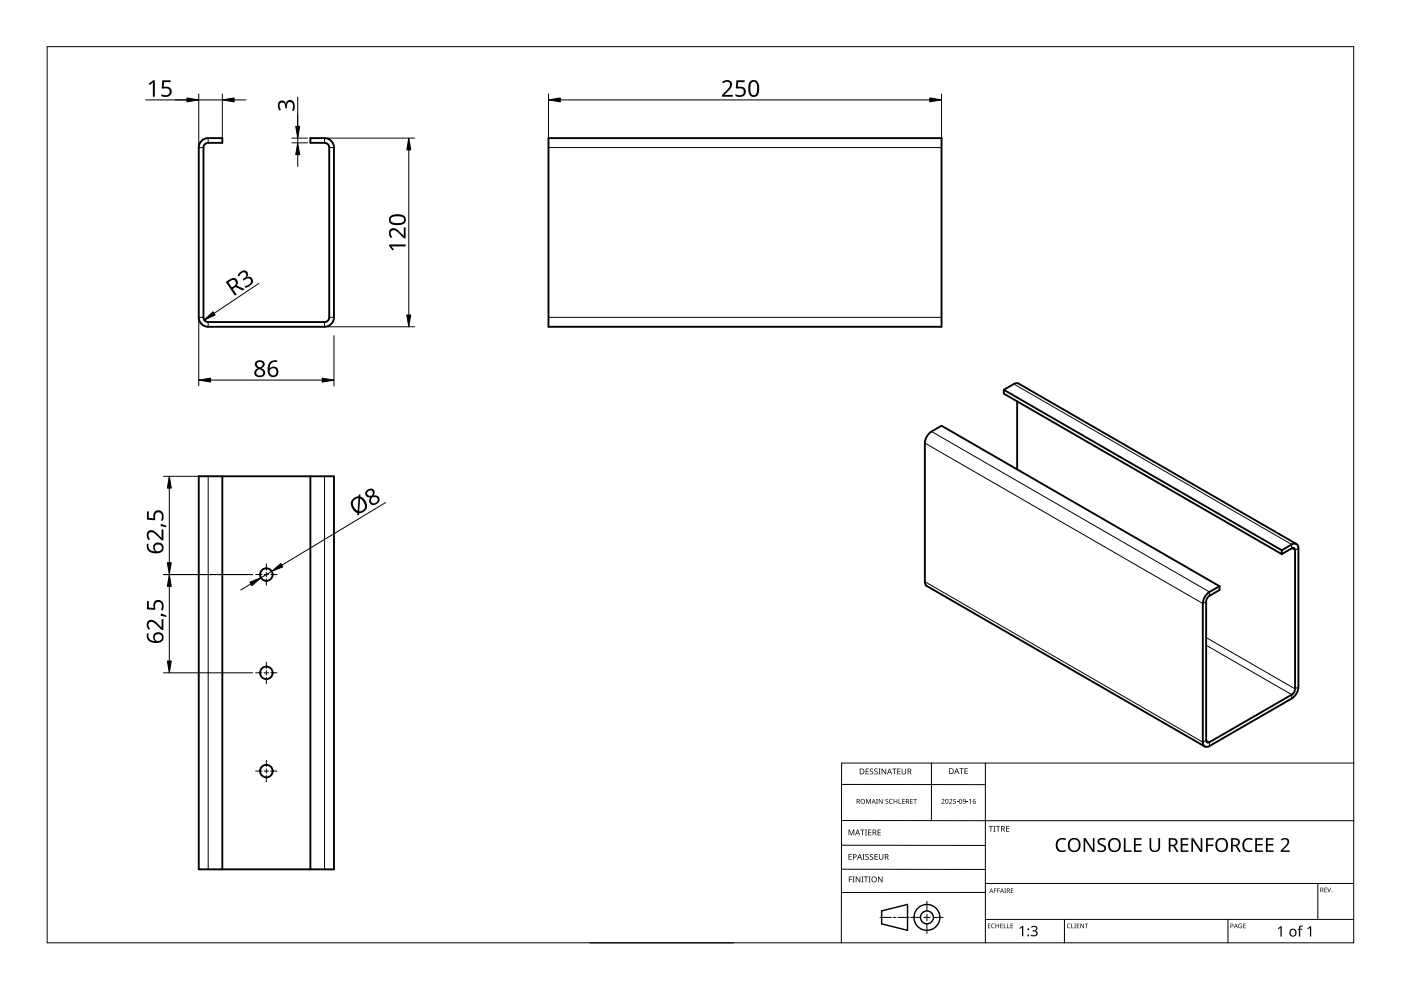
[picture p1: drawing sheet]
<svg xmlns="http://www.w3.org/2000/svg" width="297mm" height="210mm" viewBox="0 0 297 210" stroke-linecap="round" stroke-linejoin="round" font-family="sans-serif">
<g fill="none" stroke="#000" stroke-width=".4">
<path d="M42.7 29.9l.9-.5 .5-.1h3v1h-3a1 1 0 0 0-1 1v36a1 1 0 0 0 1 1h24.7a1 1 0 0 0 1-1v-36a1 1 0 0 0-1-1h-3v-1h3a2 2 0 0 1 2 2v36a2 2 0 0 1-2 2h-24.7a2 2 0 0 1-2-2v-36l.1-.5zM116.3 29.3h83.3v40h-83.3zM212.8 82.6l2.4-1.3h.7l59 34M212.8 82.6l59 34.1M212.8 82.6v.9l59 34M215.7 85.1v14.4M42.1 101h28.7v83.3h-28.7zM47.1 101v83.3M65.8 101v83.3M271.8 117.5l2.3-1.3h.3l.2 .3-.1 30-.6 .8-17.8 10.2-.3-.2-.1-.4v-29.3l.2-.7 .4-.4 2.3-1.4v-.8M271.8 116.7l2.1-1.3a.86 .86 0 0 1 1-.1 .86 .86 0 0 1 .4 1v29.4a3.1 3.1 0 0 1-1.4 2.4l-17.5 10.1a.86 .86 0 0 1-1 .1 .86 .86 0 0 1-.4-.9v-29.4a3.1 3.1 0 0 1 1.4-2.5l2.2-1.2M271.8 116.7v.8"/>
<path d="M258.6 124.3l-59-34-2.1 1.2a3.1 3.1 0 0 0-1.4 2.4v29.4l.2 .8 59.1 34.2"/>
<circle cx="56.5" cy="121.8" r="1.33"/>
<circle cx="56.5" cy="142.7" r="1.33"/>
<circle cx="56.5" cy="163.5" r="1.33"/>
</g>
<g fill="none" stroke="#000" stroke-width=".21">
<path d="M42.1 31.3h1M44.1 29.3v1M68.8 29.3v1M69.8 31.3h1M116.3 31.3h83.3M42.1 67.3h1M44.1 68.3v1M68.8 68.3v1M69.8 67.3h1M116.3 67.3h83.3M196.1 93.9l58.9 34.1 .7-.4M197.5 91.5l58.9 34v.8"/>
<path d="M214.9 81.4l59 34v.9l.7 .4 .7-.4M44.1 101v83.3M68.8 101v83.3M196.1 123.3l58.9 34.1 .7-.5 .7 .5v.8M255.7 136.8l18.2 10.5v.8M255.7 135.2l18.9 10.9 .7-.4"/>
</g>
<path d="M10 9.9h277v190h-277z" fill="none" stroke="#000" stroke-width=".21"/>
<g fill="none" stroke="#000" stroke-width=".21">
<path d="M178.4 179.2l30.5 .1M178.4 166.3l30.5 .1M178.5 174h108.6M197.5 161.8v12.2M208.9 161.8v38.1M287 161.8h-108.6v38.1M125.1 199.9h30.5M178.4 184.3h30.5M186.6 194.5h2.4M189.4 194.5h.5M190.4 194.5h2.4M193.1 194.5h2.1"/>
<path d="M195.8 194.5h1.4M196.5 191.1v2M196.5 193.8v1.4M196.5 195.9v2M197.9 194.5h2.1M208.9 189.2h-30.5M208.9 187.3h78.1M208.9 194.9h78.1M225.7 194.9v5M260.4 194.9v5M279.4 187.3v7.6"/>
</g>
<g fill="none" stroke="#000" stroke-width=".3">
<path d="M186.9 193.1l5.5-1.3v5.5l-5.5-1.4z"/>
<circle cx="196.5" cy="194.5" r="1.37"/>
<circle cx="196.5" cy="194.5" r="2.74"/>
</g>
<g fill="#000">
<path d="M179.9 175.9h.2l.4 1 .4-1h.2v1.2h-.1v-1.1l-.4 1.1h-.2l-.4-1.1 .1 1.1h-.2zM182.4 175.9h.9v.1h-.4v1.1h-.1v-1.1h-.4zM183.4 175.9h.4l-.1 .1v1l.1 .1h-.4l.1-.1v-1zM183.6 169.4h.2l.3 .8 .4-.8h.2v1h-.2v-.9l-.4 .9-.4-.9 .1 .9h-.2zM183.5 163h.7v.1h-.5v.4h.5v.1h-.5v.4h.5v.2h-.7zM184.1 175.9h.6v.1h-.5v.4h.5v.1h-.5v.5h.5v.1h-.6zM184.5 163.1l.4-.2 .2 .1v.1a.25 .25 0 0 0-.4-.1 .25 .25 0 0 0 0 .4 .4 .4 0 0 1 .5 .3 .4 .4 0 0 1-.3 .5 .4 .4 0 0 1-.5-.2h.1a.27 .27 0 0 0 .4 .1 .27 .27 0 0 0-.1-.4l-.3-.3zM185.4 163.1l.4-.2 .3 .1-.1 .1a.25 .25 0 0 0-.4-.1 .25 .25 0 0 0 0 .4 .4 .4 0 0 1 .5 .3 .4 .4 0 0 1-.3 .5 .4 .4 0 0 1-.5-.2h.1a.27 .27 0 0 0 .4 .1 .27 .27 0 0 0 0-.4l-.4-.3zM185.8 169.4h.3l-.1 .1v.8l.1 .1h-.3l.1-.1zM186.2 163h.5l-.2 .1v1l.2 .1h-.5l.2-.1v-1zM186.1 175.9h.6v.1h-.5v.4h.5v.1h-.5v.5h.5v.1h-.6zM186.3 169.4h.2l.5 .8v-.8h.1v1h-.1l-.6-.8v.8h-.1z"/>
<path d="M186.9 163h.2l.6 1v-1h.2v1.2h-.2l-.6-1v1h-.2zM187.8 169.5l.3-.1h.2v.2a.25 .25 0 0 0-.3-.1 .25 .25 0 0 0-.1 .3 .25 .25 0 0 0 .3 .1 .32 .32 0 0 1 0 .5 .32 .32 0 0 1-.5-.1 .25 .25 0 0 0 .4 .1 .25 .25 0 0 0 0-.4l-.3-.2zM188.6 169.5l.4-.1h.3l-.1 .2a.41 .41 0 0 0-.6 .3 .41 .41 0 0 0 .6 .4 .48 .48 0 0 1-.6-.1 .48 .48 0 0 1 0-.7zM189.1 163h1v.1h-.4v1.1h-.2v-1.1h-.4zM189.5 169.4h.1v.4h.5v-.4h.1v1h-.1v-.5h-.5v.5h-.1zM190.5 169.4h.2v.9h.4v.1h-.6zM190.2 163h.7v.1h-.5v.4h.5v.1h-.5v.4h.5v.2h-.7zM191.3 169.4h.5v.1h-.4v.3h.4v.1h-.4v.4h.4v.1h-.5zM191.2 163h.1v.8a.32 .32 0 0 0 .3 .3 .32 .32 0 0 0 .4-.4v-.7h.1v.7a.47 .47 0 0 1-.5 .5 .47 .47 0 0 1-.4-.5zM193 169.4h.5v.1h-.4v.3h.4v.1h-.4v.4h.4v.1h-.5zM193.6 169.4h.8v.1h-.3v.9h-.2v-.9h-.3zM199.6 169.5a.37 .37 0 0 1 .6 0 .37 .37 0 0 1-.2 .6l-.2 .2h.5v.1h-.7l.3-.4a.27 .27 0 0 0 .2-.3 .27 .27 0 0 0-.4-.1z"/>
<path d="M201.2 169.5a.37 .37 0 0 1 .6 0 .37 .37 0 0 1-.2 .6l-.2 .2h.5v.1h-.7l.3-.4a.27 .27 0 0 0 .3-.3 .27 .27 0 0 0-.5-.1zM202.1 169.4h.5v.1h-.4v.3a.34 .34 0 0 1 .5 .2 .34 .34 0 0 1-.2 .4 .34 .34 0 0 1-.4-.1 .29 .29 0 0 0 .4 0 .29 .29 0 0 0 0-.4 .29 .29 0 0 0-.4 0zM202.8 170l.4 .1zM203.4 162.9h.9v.1h-.4v1.1h-.1v-1.1h-.4zM204.9 170l.4 .1zM204.5 162.9h.7v.1h-.5v.4h.4v.1h-.4v.5h.5v.1h-.7zM205.5 169.6l.4-.2v1h-.2v-.9zM209.6 175.1h.9v.2h-.3v1h-.2v-1h-.4zM210.6 175.1h.5l-.2 .1v1l.2 .1h-.5l.2-.1v-1zM211.2 175.1h.9v.2h-.4v1h-.2v-1h-.3zM213.3 175.1h.7v.2h-.5v.3h.5v.2h-.5v.4h.5v.1h-.7zM224.2 178.1a1.63 1.63 0 0 1 1.8-.3l-.1 .4a1.14 1.14 0 0 0-1.4 .1 1.14 1.14 0 0 0-.2 1.4 1.11 1.11 0 0 0 1.6 .5v.3a1.52 1.52 0 0 1-1.9-.5 1.52 1.52 0 0 1 .2-1.9z"/>
<path d="M232.8 178a1.38 1.38 0 0 1 1.6-.2l-.1 .3-.3-.1a.55 .55 0 0 0-.9 .3 .55 .55 0 0 0 .6 .7 .88 .88 0 0 1 .8 1.1 .88 .88 0 0 1-1.3 .6l-.5-.2v-.3h.2a.82 .82 0 0 0 1.2-.3l-.1-.4-.4-.2a.88 .88 0 0 1-.8-1.3zM243.7 177.7h.4v1.9a.76 .76 0 0 0 .7 .7 .76 .76 0 0 0 .8-.7v-1.9h.4v1.9a1.12 1.12 0 0 1-1.2 1.1 1.12 1.12 0 0 1-1.1-1.1zM263.8 178.1a1.63 1.63 0 0 1 1.8-.3l-.1 .4a1.14 1.14 0 0 0-1.4 .1 1.14 1.14 0 0 0-.2 1.4 1.11 1.11 0 0 0 1.6 .5v.3a1.52 1.52 0 0 1-1.9-.5 1.52 1.52 0 0 1 .2-1.9zM180 185.8h.7v.2h-.6v.4h.5v.1h-.5v.6h-.1zM179.9 181.1h.7v.1h-.5v.4h.4v.1h-.4v.5h.5v.1h-.7zM180.8 185.8h.4l-.1 .2v.9l.1 .2h-.4l.1-.2v-.9zM181.4 185.8h.2l.7 1.1v-1.1h.1v1.3h-.2l-.6-1v1h-.2zM182.6 185.8h.5l-.2 .2v.9l.2 .2h-.5l.2-.2v-.9zM182.9 181.1h.4l-.1 .1v1l.1 .1h-.4l.1-.1v-1zM183.2 185.8h.9v.2h-.4v1.1h-.2v-1.1h-.3zM183.5 181.2l.5-.1h.2v.2a.25 .25 0 0 0-.4-.1 .25 .25 0 0 0 0 .4 .4 .4 0 0 1 .4 .3 .4 .4 0 0 1-.2 .4 .4 .4 0 0 1-.5-.2 .27 .27 0 0 0 .5 .1 .27 .27 0 0 0-.1-.4l-.4-.3zM184.2 185.8h.4l-.1 .2v.9l.1 .2h-.4l.1-.2v-.9z"/>
<path d="M184.5 181.2l.4-.1h.2v.2a.25 .25 0 0 0-.4-.1 .25 .25 0 0 0 0 .4 .4 .4 0 0 1 .5 .3 .4 .4 0 0 1-.3 .4 .4 .4 0 0 1-.5-.2h.1a.27 .27 0 0 0 .4 .1 .27 .27 0 0 0-.1-.4l-.3-.3zM185.4 181.1h.7v.1h-.5v.4h.5v.1h-.5v.5h.5v.1h-.7zM186.2 185.8h.1l.7 1.1v-1.1h.1v1.3h-.2l-.6-1v1h-.1zM186.3 181.1h.2v.8a.32 .32 0 0 0 .3 .3 .32 .32 0 0 0 .3-.3v-.8h.2v.8a.47 .47 0 0 1-.5 .4 .47 .47 0 0 1-.5-.4zM209.5 195.8h.5l-.4 .1v.3h.4l-.4 .1v.4l.4 .1h-.5zM210.3 196l.3-.2 .3 .1v.1a.39 .39 0 0 0-.6 .3 .39 .39 0 0 0 .6 .4 .46 .46 0 0 1-.7-.1 .46 .46 0 0 1 .1-.6zM210.7 188.4h.6l-.4 .1v.3h.4l-.4 .1v.4h-.2zM211.4 188.4h.6l-.4 .1v.3h.4l-.4 .1v.4h-.2zM211.1 195.8h.1v.4h.5v-.4h.1v1h-.1v-.5h-.5v.5h-.1zM212.1 195.8h.5l-.4 .1v.3h.4l-.4 .1v.4l.4 .1h-.5zM212.8 195.8h.2v.9l.4 .1h-.6zM212.9 188.4h.4l-.1 .1 .1 .8h-.4l.2-.1z"/>
<path d="M213.6 195.8h.1v.9l.4 .1h-.5zM214.3 195.8h.5l-.4 .1v.3h.4l-.4 .1v.4l.4 .1h-.5zM214.3 188.4h.6l-.5 .1v.3h.4l-.4 .1v.3l.5 .1h-.6zM216.1 196.8l.6-.5h.3v2.2h-.3v-1.9l-.4 .4zM218.6 196.5a.72 .72 0 0 1 .9-.3 .72 .72 0 0 1 .4 .9l-.4 .3a.62 .62 0 0 1 .5 .7 .62 .62 0 0 1-.8 .4l-.6-.1v-.2l.4 .1a.45 .45 0 0 0 .7-.3 .45 .45 0 0 0-.6-.5h-.2v-.2a.46 .46 0 0 0 .6-.1 .46 .46 0 0 0 0-.6l-.8 .1zM226.3 196l.4-.2 .3 .1-.1 .1a.39 .39 0 0 0-.6 .3 .39 .39 0 0 0 .6 .4 .46 .46 0 0 1-.6-.1 .46 .46 0 0 1 0-.6zM227.1 195.8h.2v.9l.4 .1h-.6zM227.8 195.8h.3l-.1 .1 .1 .9h-.3l.1-.1zM228.3 195.8h.5l-.4 .1v.3h.4l-.4 .1v.4l.4 .1h-.5zM229.1 195.8h.1l.5 .8v-.8h.1v1h-.1l-.5-.8v.8h-.1zM230 195.8h.7l-.3 .1v.9h-.1v-.9zM229.7 177.7h.5l1.5 2.4v-2.4h.4v2.9h-.5l-1.5-2.4v2.4h-.4z"/>
<path d="M238.3 177.7h.3v2.6h1.3v.3h-1.6zM240.4 177.7h1.6v.3h-1.2v.9h1.2v.4h-1.2v1h1.2v.3h-1.6zM250.3 177.7h1.7v.3h-1.3v.9h1.2v.4h-1.2v1h1.3v.3h-1.7zM252.6 177.7h.4l1.6 2.4v-2.4h.3v2.9h-.4l-1.6-2.4v2.4h-.3zM255.7 177.7h1.6v.3h-1.2v1.1h1.2v.3h-1.2v1.2h-.4zM262.7 196l.6-.1-.1 .1a.4 .4 0 0 0-.5 .3 .4 .4 0 0 0 .5 .4v-.3l-.2-.1h.3v.5a.53 .53 0 0 1-.7-.1 .53 .53 0 0 1 .1-.7zM263.6 195.8h.5l-.4 .1v.3h.4l-.4 .1v.4l.4 .1h-.5zM266.1 177.7h1.7v.3h-1.3v.9h1.2v.4h-1.2v1h1.3v.3h-1.7zM268.4 177.7h1.6v.3h-1.2v.9h1.2v.4h-1.2v1h1.2v.3h-1.6zM270.9 196.8l.6-.4h.2v2.2h-.2v-1.9l-.4 .3zM271.6 178a.97 .97 0 0 1 1.1-.3 .97 .97 0 0 1 .6 .9l-.2 .6-1.1 1.1h1.5v.3h-2v-.3l1.2-1.2a.67 .67 0 0 0 .1-1 .67 .67 0 0 0-1 .2zM275.5 196.4l.7-.1v.2h-.4l-.1 .2v.2h.4v.2h-.4v1.5h-.3v-1.5h-.3l.3-.2z"/>
<path d="M277.2 196.8l.6-.4h.2v2.2h-.3v-1.9l-.4 .3zM280.8 188.2h.5l-.4 .1v.3h.4l-.4 .1v.4l.4 .1h-.5zM281.4 188.2h.1l.3 .8 .3-.8h.1l-.3 1h-.1z"/>
<path d="M181.6 169.4h.3a.29 .29 0 0 1 .4 .2 .29 .29 0 0 1-.2 .4l.3 .4h-.2l-.2-.4h-.2v.4h-.2zM181.8 169.5v.4h.1a.2 .2 0 0 0 .2-.2 .2 .2 0 0 0-.2-.2z"/>
<path d="M181.8 175.9h.1l.5 1.2h-.2l-.1-.4h-.5l-.2 .4h-.1zM181.8 176l-.2 .6h.4z"/>
<path d="M182.3 163h.4a.61 .61 0 0 1 .6 .6 .61 .61 0 0 1-.7 .6h-.3zM182.4 163.1v.9h.2a.48 .48 0 0 0 .5-.4 .48 .48 0 0 0-.5-.5z"/>
<path d="M182.4 169.9a.51 .51 0 0 1 1 0 .51 .51 0 0 1-1 0zM182.6 169.9a.4 .4 0 0 0 .8 0 .4 .4 0 0 0-.8 0z"/>
<path d="M185 175.9h.3a.35 .35 0 0 1 .5 .2 .35 .35 0 0 1-.3 .5l.4 .5h-.2l-.3-.5h-.2v.5h-.2zM185.2 176v.5h.1a.23 .23 0 0 0 .3-.3 .23 .23 0 0 0-.3-.2z"/>
<path d="M185.2 169.4l.5 1-.3-.3h-.4l-.2 .3zM185.2 169.5l-.1 .5h.3z"/>
<path d="M188.5 163h.2l.4 1.2h-.1l-.2-.4h-.5l-.1 .4h-.2zM188.6 163.1l-.2 .6h.4z"/>
<path d="M192.1 169.4h.3a.29 .29 0 0 1 .3 .2 .29 .29 0 0 1-.2 .4l.3 .4h-.1l-.3-.4h-.2v.4h-.1zM192.2 169.5v.4h.2a.2 .2 0 0 0 .2-.2 .2 .2 0 0 0-.3-.2z"/>
<path d="M192.4 163h.4a.35 .35 0 0 1 .4 .2 .35 .35 0 0 1-.2 .4l.3 .6h-.2l-.3-.5h-.2v.5h-.2zM192.6 163.1v.4h.2a.23 .23 0 0 0 .3-.2 .23 .23 0 0 0-.3-.2z"/>
<path d="M200.5 169.5l.4-.1 .2 .2v.5l-.2 .3h-.3l-.2-.2zM200.6 169.6v.1a.37 .37 0 0 0-.1 .4 .37 .37 0 0 0 .4 .2 .4 .4 0 0 0 .1-.5 .4 .4 0 0 0-.4-.2z"/>
<path d="M201.2 162.9h.4a.61 .61 0 0 1 .6 .6 .61 .61 0 0 1-.6 .6h-.4zM201.4 163v1h.1a.48 .48 0 0 0 .5-.5 .48 .48 0 0 0-.4-.5z"/>
<path d="M202.8 162.9h.1l.5 1.2h-.2l-.1-.4h-.5l-.1 .4h-.2zM202.8 163l-.1 .6h.3z"/>
<path d="M203.5 169.5l.3-.1 .2 .2v.5l-.2 .3h-.3l-.1-.2zM203.5 169.6v.1a.37 .37 0 0 0-.1 .4 .37 .37 0 0 0 .4 .2 .4 .4 0 0 0 .1-.5 .4 .4 0 0 0-.4-.2z"/>
<path d="M204.2 169.5a.49 .49 0 0 1 .6 .4 .49 .49 0 0 1-.4 .5l-.2-.1h.4l.1-.4a.32 .32 0 0 1-.5 .1 .32 .32 0 0 1 0-.5zM204.3 169.7a.22 .22 0 0 0 .4 0 .22 .22 0 0 0-.4 0z"/>
<path d="M206.4 169.5l.4-.1-.3 .2-.1 .3a.35 .35 0 0 1 .5 .2 .35 .35 0 0 1-.4 .4 .35 .35 0 0 1-.3-.4zM206.4 170.1a.22 .22 0 0 0 .4 0 .22 .22 0 0 0-.4 0z"/>
<path d="M212.3 175.1h.3a.35 .35 0 0 1 .4 .3 .35 .35 0 0 1-.2 .4l.3 .5h-.2l-.3-.5h-.2v.5h-.1zM212.4 175.2v.5h.2a.23 .23 0 0 0 .3-.2 .23 .23 0 0 0-.3-.3z"/>
<path d="M226.8 178.1a1.44 1.44 0 0 1 1.8-.2 1.44 1.44 0 0 1 .4 1.9 1.39 1.39 0 0 1-1.8 .8 1.39 1.39 0 0 1-.7-1.9zM227.1 178.2a1.23 1.23 0 0 0 .5 2.1 1.23 1.23 0 0 0 1.1-.9 1.23 1.23 0 0 0-.5-1.3l-.7-.1z"/>
<path d="M235.3 178.1a1.44 1.44 0 0 1 1.9-.2 1.44 1.44 0 0 1 .3 1.9 1.39 1.39 0 0 1-1.8 .8 1.39 1.39 0 0 1-.7-1.9zM235.6 178.2a1.23 1.23 0 0 0 .6 2.1 1.23 1.23 0 0 0 1.1-.9 1.23 1.23 0 0 0-.6-1.3l-.6-.1z"/>
<path d="M247.8 177.7h.8a.84 .84 0 0 1 1 .6 .84 .84 0 0 1-.5 1l.8 1.3h-.5l-.7-1.2h-.5v1.2h-.4zM248.2 178v1.1h.4a.56 .56 0 0 0 .7-.5 .56 .56 0 0 0-.7-.6z"/>
<path d="M258 178.1a1.44 1.44 0 0 1 1.9-.2 1.44 1.44 0 0 1 .4 1.9 1.39 1.39 0 0 1-1.9 .8 1.39 1.39 0 0 1-.7-1.9zM258.4 178.2a1.23 1.23 0 0 0 .5 2.1 1.23 1.23 0 0 0 1.1-.9 1.23 1.23 0 0 0-.6-1.3l-.6-.1z"/>
<path d="M261 177.7h.8a.84 .84 0 0 1 1 .6 .84 .84 0 0 1-.5 1l.8 1.3h-.4l-.7-1.2h-.6v1.2h-.4zM261.4 178v1.1h.4a.56 .56 0 0 0 .7-.5 .56 .56 0 0 0-.7-.6z"/>
<path d="M180.8 181.1h.4a.41 .41 0 0 1 .4 .5 .41 .41 0 0 1-.6 .2v.5h-.2zM181 181.2v.5a.29 .29 0 0 0 .5-.3 .29 .29 0 0 0-.5-.2z"/>
<path d="M182.2 181.1h.1l.5 1.2h-.2l-.1-.4h-.5l-.1 .4h-.2zM182.3 181.2l-.2 .6h.3z"/>
<path d="M184.7 186.5a.61 .61 0 0 1 1.2 0 .61 .61 0 0 1-1.2 0zM184.9 186.5a.45 .45 0 0 0 .9 0 .45 .45 0 0 0-.9 0z"/>
<path d="M187.6 181.1h.3a.35 .35 0 0 1 .5 .2 .35 .35 0 0 1-.3 .4l.4 .6h-.2l-.3-.5h-.3v.5h-.1zM187.7 181.2v.5h.2a.23 .23 0 0 0 .3-.3 .23 .23 0 0 0-.3-.2z"/>
<path d="M210.1 188.4l.5 .9-.2-.3h-.4l-.3 .3zM210.2 188.5l-.2 .4h.3z"/>
<path d="M212.4 188.4l.5 .9-.3-.3h-.3l-.3 .3zM212.4 188.5l-.1 .4h.3z"/>
<path d="M213.5 188.4h.2a.28 .28 0 0 1 .4 .2 .28 .28 0 0 1-.2 .3l.3 .4-.4-.4h-.2v.4h-.1zM213.6 188.5v.3h.1a.19 .19 0 0 0 .3-.2 .19 .19 0 0 0-.3-.1z"/>
<path d="M260.9 195.8h.2a.32 .32 0 0 1 .4 .4 .32 .32 0 0 1-.5 .2v.4h-.1zM261 195.9v.4a.24 .24 0 0 0 .4-.2 .24 .24 0 0 0-.4-.2z"/>
<path d="M262 195.8l.4 1-.2-.3h-.4l-.2 .3zM262 196l-.1 .4h.3z"/>
<path d="M273.6 197.1a.82 .82 0 0 1 1.2 .1 .82 .82 0 0 1-.2 1.2 .82 .82 0 0 1-1.2-.4zM273.8 197.2a.6 .6 0 0 0-.1 .8 .6 .6 0 0 0 .8 .2l.1-.3a.53 .53 0 0 0-.1-.6 .53 .53 0 0 0-.7-.1z"/>
<path d="M279.9 188.2h.3a.28 .28 0 0 1 .3 .2 .28 .28 0 0 1-.1 .3l.2 .5-.3-.4h-.2v.4h-.2zM280.1 188.3v.4h.1a.19 .19 0 0 0 .2-.2 .19 .19 0 0 0-.2-.2z"/>
<circle cx="218" cy="198.3" r=".2"/>
<circle cx="218" cy="197" r=".2"/>
<circle cx="282.4" cy="189.1" r=".09"/>
</g>
<g fill="none" stroke="#000" stroke-width=".21">
<path d="M42.1 19.9v10.8M47.1 19.9v9.8M116.3 19.9v10.8M199.6 19.9v10.8M30.9 21.2h16.2M49.6 21.2h2.5M61.9 30.3h3.3M61.9 29.3h3.3M63.1 20.6v9.7M63.1 32.8v2.5M69.4 29.3h18.5M86.7 31.8v35"/>
<path d="M118.8 21.2h78.3M42.1 67.9v13.9M54.9 60.1l-11.6 7.7M69.4 69.3h18.5M70.8 71.2v10.6M44.6 80.6h23.7M34.6 101h11.9M35.9 103.5v15.8M81.8 106.6l-22 13.2M34.6 121.8h19M35.9 124.3v15.9M53.2 123.8l-2.1 1.3"/>
<path d="M57.6 121.1l-2.3 1.4M34.6 142.7h19"/>
</g>
<g fill="#000" stroke="#000" stroke-width=".21">
<path d="M39.6 20.8l2.5 .4-2.5 .4zM47.1 21.2l2.5-.4v.8zM63.1 30.3l.4 2.5h-.8zM62.7 26.8h.8l-.4 2.5zM86.7 29.3l.4 2.5h-.8zM116.3 21.2l2.5-.4v.8zM197.1 20.8l2.5 .4-2.5 .4zM43.3 67.8l1.9-1.7 .4 .7zM86.3 66.8h.8l-.4 2.5zM42.1 80.6l2.5-.4v.8zM68.3 80.2l2.5 .4-2.5 .4zM35.9 101l.4 2.5h-.8z"/>
<path d="M35.5 119.3h.8l-.4 2.5zM35.9 121.8l.4 2.5h-.8zM53 123.4l2.3-.9-1.9 1.7zM57.6 121.1l1.9-1.6 .5 .7zM35.5 140.2h.8l-.4 2.5z"/>
</g>
<g fill="#000">
<path d="M34.4 17h1.8v.4h-1.4l-.1 1a1.17 1.17 0 0 1 1.7 1 1.17 1.17 0 0 1-1.6 1.1l-.6-.1v-.4a1.03 1.03 0 0 0 1 .2 1.03 1.03 0 0 0 .8-.8 .93 .93 0 0 0-1.5-.6l-.2-.1zM156.1 17h1.8v.4h-1.4l-.1 1a1.17 1.17 0 0 1 1.7 1 1.17 1.17 0 0 1-1.5 1.1l-.7-.1v-.4a1.03 1.03 0 0 0 1.8-.6 .93 .93 0 0 0-1.5-.6l-.2-.1zM31.5 17.8l1-.8h.3v3.5h-.4v-3l-.6 .5zM59.1 21.6a.85 .85 0 0 1 .9-.3 .85 .85 0 0 1 .6 .7 .93 .93 0 0 1 1.1-.8 .93 .93 0 0 1 .8 1l-.2 1.3h-.4a1.24 1.24 0 0 0-.3-1.8 .71 .71 0 0 0-.8 .9v.4h-.3a.81 .81 0 0 0-.1-.9 .81 .81 0 0 0-.8-.3 1.02 1.02 0 0 0 0 1.5l-.3 .2a1.65 1.65 0 0 1-.2-1.9zM153.1 17.4a1.16 1.16 0 0 1 1.3-.4 1.16 1.16 0 0 1 .8 1.1l-.3 .7-1.3 1.3h1.8v.4h-2.3v-.4l1.1-1.1a.98 .98 0 0 0 .2-1.6h-.4l-.7 .3zM50.8 57.8a.92 .92 0 0 1 1.2-.5 .92 .92 0 0 1 .5 1.2l-.2 .3a.94 .94 0 0 1 1.3 .4 .94 .94 0 0 1-.4 1.3l-1.2 .5-.2-.3a1.24 1.24 0 0 0 1.4-1.3 .71 .71 0 0 0-1.3-.1l-.2 .2-.2-.3a.81 .81 0 0 0 .6-.5 .81 .81 0 0 0-.2-.9 1.02 1.02 0 0 0-1.2 .8l-.3-.1zM82.5 51.8h3.5v.4h-3l.5 .7-.3 .2-.7-.9zM82.7 48.7a1.5 1.5 0 0 1 2.2 .6l.7 .7v-1.8h.4v2.3h-.4l-1.1-1.1a.98 .98 0 0 0-1.6-.2l-.1 .4 .4 .7-.3 .2a1.46 1.46 0 0 1-.2-1.8zM31.2 108.4h.3v1.4l1.1 .1a1.17 1.17 0 0 1 .9-1.7 1.17 1.17 0 0 1 1.2 1.6l-.2 .6h-.4a1.03 1.03 0 0 0 .3-1.1 1.03 1.03 0 0 0-.8-.7 .93 .93 0 0 0-.7 1.5l-.1 .2-1.6-.1zM34.1 111.1l1.2 .4v.3l-1.2-.2zM31.4 112.7a1.5 1.5 0 0 1 2.1 .6l.8 .7v-1.7h.3v2.3h-.3l-1.1-1.1a.98 .98 0 0 0-1.7-.3v.5l.3 .6-.3 .2a1.46 1.46 0 0 1-.1-1.8zM31.2 127.4h.3v1.4l1.1 .1a1.17 1.17 0 0 1 .9-1.7 1.17 1.17 0 0 1 1.2 1.6l-.2 .6h-.4a1.03 1.03 0 0 0-.5-1.8 .93 .93 0 0 0-.7 1.5l-.1 .2-1.6-.1z"/>
<path d="M34.1 130.1l1.2 .4v.3l-1.2-.2zM31.4 131.7a1.5 1.5 0 0 1 2.1 .6l.8 .7v-1.7h.3v2.3h-.3l-1.1-1.1a.98 .98 0 0 0-1.7-.3v.5l.3 .6-.3 .2a1.47 1.47 0 0 1-.1-1.8z"/>
<path d="M159.1 17.2a1.16 1.16 0 0 1 1.3-.1 1.16 1.16 0 0 1 .5 1.2 1.69 1.69 0 0 1-1 2.2 1.27 1.27 0 0 1-1.2-1.5l.1-1.2zM159.3 17.5a2.16 2.16 0 0 0 .3 2.7 .82 .82 0 0 0 .9-1.1 1.35 1.35 0 0 0-.7-1.8z"/>
<path d="M82.7 45.9a2.6 2.6 0 0 1 3.2 .2 1.22 1.22 0 0 1-.2 1.3 1.22 1.22 0 0 1-1.2 .3 1.53 1.53 0 0 1-2-1zM83 46.1a.75 .75 0 0 0 0 1 .75 .75 0 0 0 .9 .2h1a.69 .69 0 0 0 .8-.7 .69 .69 0 0 0-.8-.7h-1.3z"/>
<path d="M47.9 59.8l.8-.5a1 1 0 0 1 1.4-.2 1 1 0 0 1 .1 1.4l1.7 .8-.5 .3-1.5-.7-.5 .3 .8 1.2-.4 .3zM48.4 59.9l.8 1 .4-.3a.67 .67 0 0 0 .3-1 .67 .67 0 0 0-1 0z"/>
<path d="M54.2 76.7a1.03 1.03 0 0 1 1.3-.3 1.03 1.03 0 0 1 .5 1.2l-.6 .5a1 1 0 0 1 .8 1.3 1 1 0 0 1-1.4 .5 .94 .94 0 0 1-.9-.8 .94 .94 0 0 1 .7-1l-.1-.1a.88 .88 0 0 1-.3-1.3zM54.3 79a.7 .7 0 0 0 1.4 0 .7 .7 0 0 0-1.4 0zM54.5 77.3a.58 .58 0 0 0 1.1 0 .58 .58 0 0 0-1.1 0z"/>
<path d="M57.2 76.8l.6-.3 .5-.1h.5v.4a1.18 1.18 0 0 0-1.6 1.3 1.08 1.08 0 0 1 1.6-.1 1.08 1.08 0 0 1-.1 1.6 1.22 1.22 0 0 1-1.4 .2 1.22 1.22 0 0 1-.6-1.4l.1-.9zM57.1 78.8a.8 .8 0 0 0 1.6 0 .8 .8 0 0 0-1.6 0z"/>
<path d="M31.2 115.3h.3a1.18 1.18 0 0 0 1.4 1.6 1.08 1.08 0 0 1-.1-1.6 1.08 1.08 0 0 1 1.6 0 1.22 1.22 0 0 1 .1 1.5 1.22 1.22 0 0 1-1.3 .5 1.63 1.63 0 0 1-2-2zM32.8 116.2a.76 .76 0 0 0 1.5 0 .76 .76 0 0 0-1.5 0z"/>
<path d="M74.8 105.8l.6-.4 .6-.2 .1-.4 .3 .1v.4a1.81 1.81 0 0 1 1.4 1.8 1.81 1.81 0 0 1-1.4 1.7h-.3v.4h-.3v-.4a2 2 0 0 1-1-3zM76.4 105.7l-.2 2.7a1.23 1.23 0 0 0 1.2-.8 1.23 1.23 0 0 0-.5-1.4zM75.1 106.1a1.51 1.51 0 0 0 .7 2.2l.2-2.7-.5 .1z"/>
<path d="M77.7 104.1a.93 .93 0 0 1 1-.6 .93 .93 0 0 1 .7 1l-.2 .5a1 1 0 0 1 1.3 .8 1 1 0 0 1-.9 1.2 .94 .94 0 0 1-1.2-.3 .94 .94 0 0 1 .1-1.2h-.2a.85 .85 0 0 1-.8-.5 .85 .85 0 0 1 .2-.9zM78.6 106.1a.7 .7 0 0 0 1.4 0 .7 .7 0 0 0-1.4 0zM77.9 104.6a.6 .6 0 0 0 1.2 0 .6 .6 0 0 0-1.2 0z"/>
<path d="M31.2 134.3h.3a1.18 1.18 0 0 0 1.4 1.6 1.08 1.08 0 0 1-.1-1.6 1.08 1.08 0 0 1 1.6 0 1.22 1.22 0 0 1 .1 1.5 1.22 1.22 0 0 1-1.3 .5 1.63 1.63 0 0 1-2-2zM32.8 135.2a.76 .76 0 0 0 1.5 0 .76 .76 0 0 0-1.5 0z"/>
</g>
<g fill="none" stroke="#000" stroke-width=".21">
<path d="M56.5 119.6v1.3M54.2 121.8h1.3M56 121.8h.9M56.5 121.4v.9M56.5 122.8v1.3M57.4 121.8h1.3M54.2 142.7h1.3M56 142.7h.9M56.5 140.4v1.3M56.5 142.2v.9M56.5 143.6v1.3M57.4 142.7h1.3"/>
<path d="M54.2 163.5h1.3M56 163.5h.9M56.5 161.2v1.4M56.5 163v1M56.5 164.4v1.4M57.4 163.5h1.3"/>
</g>
</svg>
